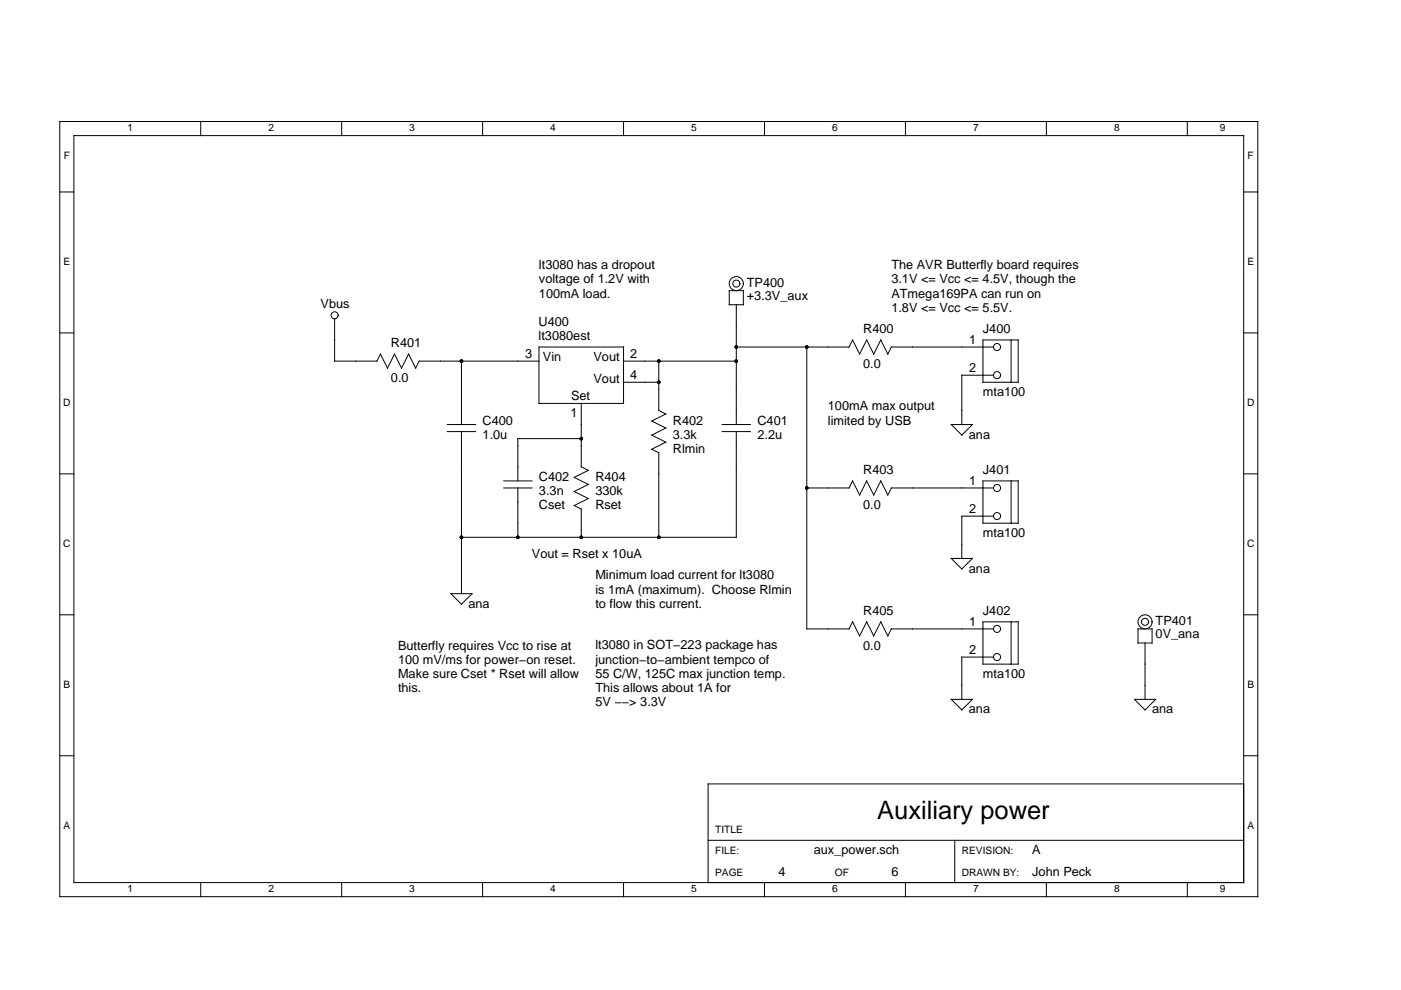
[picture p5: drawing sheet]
<svg xmlns="http://www.w3.org/2000/svg" width="297mm" height="210mm" viewBox="0 0 297 210" stroke-linecap="round" stroke-linejoin="round" font-family="sans-serif">
<defs><g id="words">
<text font-size="5.4" x="186" y="173.7">Auxiliary power</text>
<g font-size="2.7">
<text x="114.3" y="57.1">lt3080 has a dropout</text>
<text x="189" y="57">The AVR Butterfly board requires</text>
<text x="68" y="65.4">Vbus</text>
<text x="114.3" y="60.1">voltage of 1.2V with</text>
<text x="114.3" y="63.1">100mA load.</text>
<text x="158.4" y="60.9">TP400</text>
<text x="158.4" y="63.7">+3.3V_aux</text>
<text x="189" y="60.1">3.1V &lt;= Vcc &lt;= 4.5V, though the</text>
<text x="189" y="63.1">ATmega169PA can run on</text>
<text x="114.2" y="69.2">U400</text>
<text x="183" y="70.6">R400</text>
<text x="189" y="66.1">1.8V &lt;= Vcc &lt;= 5.5V.</text>
<text x="208.4" y="70.6">J400</text>
<text x="82.9" y="73.6">R401</text>
<text x="111.4" y="75.9">3</text>
<text x="114.2" y="72.2">lt3080est</text>
<text x="115.1" y="76.6">Vin</text>
<text x="125.8" y="76.6">Vout</text>
<text x="133.6" y="75.9">2</text>
<text x="205.5" y="72.9">1</text>
<text x="82.9" y="81">0.0</text>
<text x="125.8" y="81.1">Vout</text>
<text x="133.6" y="80.4">4</text>
<text x="183" y="78.1">0.0</text>
<text x="205.5" y="78.9">2</text>
<text x="120.9" y="88.5">1</text>
<text x="121.1" y="84.8">Set</text>
<text x="175.5" y="87">100mA max output</text>
<text x="208.4" y="84">mta100</text>
<text x="102.3" y="90">C400</text>
<text x="102.3" y="93">1.0u</text>
<text x="142.7" y="93">3.3k</text>
<text x="142.7" y="90">R402</text>
<text x="142.7" y="96">Rlmin</text>
<text x="160.6" y="93">2.2u</text>
<text x="160.6" y="90">C401</text>
<text x="175.5" y="90">limited by USB</text>
<text x="205.4" y="93">ana</text>
<text x="114.3" y="102">C402</text>
<text x="126.2" y="102">R404</text>
<text x="183" y="100.5">R403</text>
<text x="208.4" y="100.5">J401</text>
<text x="114.3" y="105">3.3n</text>
<text x="114.3" y="107.9">Cset</text>
<text x="126.2" y="105">330k</text>
<text x="126.2" y="107.9">Rset</text>
<text x="183" y="107.9">0.0</text>
<text x="205.5" y="102.8">1</text>
<text x="205.5" y="108.8">2</text>
<text x="208.4" y="113.9">mta100</text>
<text x="112.8" y="118.4">Vout = Rset x 10uA</text>
<text x="126.2" y="122.8">Minimum load current for lt3080</text>
<text x="126.2" y="125.8">is 1mA (maximum). Choose Rlmin</text>
<text x="205.4" y="121.4">ana</text>
<text x="99.3" y="128.9">ana</text>
<text x="126.2" y="128.9">to flow this current.</text>
<text x="183" y="130.4">R405</text>
<text x="208.4" y="130.4">J402</text>
<text x="84.4" y="137.7">Butterfly requires Vcc to rise at</text>
<text x="126.2" y="137.7">lt3080 in SOT−223 package has</text>
<text x="183" y="137.8">0.0</text>
<text x="205.5" y="132.7">1</text>
<text x="245" y="132.6">TP401</text>
<text x="245" y="135.4">0V_ana</text>
<text x="84.4" y="140.7">100 mV/ms for power−on reset.</text>
<text x="84.4" y="143.8">Make sure Cset * Rset will allow</text>
<text x="126.2" y="140.7">junction−to−ambient tempco of</text>
<text x="126.2" y="143.7">55 C/W, 125C max junction temp.</text>
<text x="205.5" y="138.6">2</text>
<text x="208.4" y="143.8">mta100</text>
<text x="84.4" y="146.8">this.</text>
<text x="126.2" y="146.8">This allows about 1A for</text>
<text x="126.2" y="149.8">5V −−&gt; 3.3V</text>
<text x="205.4" y="151.3">ana</text>
<text x="244.3" y="151.3">ana</text>
<text x="165.1" y="185.6">4</text>
<text x="172.5" y="181.2">aux_power.sch</text>
<text x="189" y="185.6">6</text>
<text x="218.9" y="185.6">John Peck</text>
<text x="218.9" y="181.2">A</text>
</g>
<g font-size="2.2">
<text x="27" y="27.8">1</text>
<text x="56.9" y="27.8">2</text>
<text x="86.8" y="27.8">3</text>
<text x="116.7" y="27.8">4</text>
<text x="146.5" y="27.8">5</text>
<text x="176.4" y="27.8">6</text>
<text x="206.3" y="27.8">7</text>
<text x="236.2" y="27.8">8</text>
<text x="258.6" y="27.8">9</text>
<text x="13.5" y="33.8">F</text>
<text x="264.5" y="33.8">F</text>
<text x="13.4" y="56.2">E</text>
<text x="264.5" y="56.2">E</text>
<text x="13.4" y="86.1">D</text>
<text x="264.4" y="86.1">D</text>
<text x="13.4" y="116">C</text>
<text x="264.4" y="116">C</text>
<text x="13.4" y="145.9">B</text>
<text x="264.5" y="145.9">B</text>
<text x="13.4" y="175.7">A</text>
<text x="151.6" y="176.7">TITLE</text>
<text x="264.5" y="175.7">A</text>
<text x="151.6" y="181.2">FILE:</text>
<text x="151.6" y="185.6">PAGE</text>
<text x="177" y="185.6">OF</text>
<text x="203.9" y="181.2">REVISION:</text>
<text x="203.9" y="185.6">DRAWN BY:</text>
<text x="27" y="189.2">1</text>
<text x="56.9" y="189.2">2</text>
<text x="86.8" y="189.2">3</text>
<text x="116.7" y="189.2">4</text>
<text x="146.5" y="189.2">5</text>
<text x="176.4" y="189.2">6</text>
<text x="206.3" y="189.2">7</text>
<text x="236.2" y="189.2">8</text>
<text x="258.6" y="189.2">9</text>
</g>
</g></defs>
<g fill="none" stroke="#000" stroke-width=".21">
<path d="M12.7 25.8h254v164.3h-254zM15.7 28.8h248v158.3h-248zM42.6 25.8v3M72.4 25.8v3M102.3 25.8v3M132.2 25.8v3M162.1 25.8v3M192 25.8v3M221.9 25.8v3M251.7 25.8v3M12.7 40.7h3M263.7 40.7h3"/>
<path d="M12.7 70.6h3M70.9 67.6v9h9l.8-1.5 1.5 3 1.4-3 1.5 3 1.5-3 1.5 3 .8-1.5h25.4M97.8 76.6v13.4M114.3 73.6h17.9v11.9h-17.9zM132.2 76.6h23.9M139.7 76.6v10.4l1.5 .8-3 1.5 3 1.5-3 1.5 3 1.4-3 1.5 1.5 .8v17.9M154.6 61.6h3v3h-3zM156.1 64.6v25.4M156.1 73.6h23.9l.8-1.5 1.5 3 1.5-3 1.4 3 1.5-3 1.5 3 .8-1.5h21.6M171.1 73.6v59.7h8.9l.8-1.5 1.5 3 1.5-3 1.4 3 1.5-3 1.5 3 .8-1.5h21.6M208.4 72.1h7.5v8.9h-7.5zM210.6 79.6h-6.7v10.4"/>
<path d="M214.4 72.1v8.9M263.7 70.6h3M94.9 90h5.9M94.9 91.5h5.9M97.8 91.5v34.4M123.2 85.5v13.5l1.5 .7-3 1.5 3 1.5-3 1.5 3 1.5-3 1.5 1.5 .7v6M123.2 93h-13.4v9M132.2 81h7.5M153.1 90h6M153.1 91.5h6M156.1 91.5v22.4h-58.3M201.7 90h4.5l-2.3 2.3z"/>
<path d="M12.7 100.5h3M106.8 103.5h6M106.8 102h6M109.8 103.5v10.4M171.1 103.5h8.9l.8-1.5 1.5 3 1.5-3 1.4 3 1.5-3 1.5 3 .8-1.5h21.6M201.7 118.4h4.5l-2.3 2.2zM208.4 102h7.5v8.9h-7.5zM210.6 109.4h-6.7v9M214.4 102v8.9M263.7 100.5h3M12.7 130.4h3M95.6 125.9h4.5l-2.3 2.2z"/>
<path d="M208.4 131.8h7.5v9h-7.5zM210.6 139.3h-6.7v9M214.4 131.8v9M241.3 133.3h3v3h-3zM242.8 136.3v12M263.7 130.4h3M201.7 148.3h4.5l-2.3 2.2zM240.5 148.3h4.5l-2.2 2.2zM12.7 160.2h3M150.1 178.2h113.6M202.4 178.2v8.9M263.7 166.2h-113.6v20.9"/>
<path d="M263.7 160.2h3M42.6 187.1v3M72.4 187.1v3M102.3 187.1v3M132.2 187.1v3M162.1 187.1v3M192 187.1v3M221.9 187.1v3M251.7 187.1v3"/>
<circle cx="70.9" cy="66.9" r=".75"/>
<circle cx="156.1" cy="60.1" r="1.49"/>
<circle cx="156.1" cy="60.1" r=".75"/>
<circle cx="211.4" cy="79.5" r=".75"/>
<circle cx="211.4" cy="73.6" r=".75"/>
<circle cx="211.4" cy="103.5" r=".75"/>
<circle cx="211.4" cy="109.4" r=".75"/>
<circle cx="211.4" cy="133.3" r=".75"/>
<circle cx="211.4" cy="139.3" r=".75"/>
<circle cx="242.8" cy="131.8" r=".75"/>
<circle cx="242.8" cy="131.8" r="1.49"/>
</g>
<g fill="#000">
<circle cx="97.8" cy="76.6" r=".37"/>
<circle cx="139.7" cy="76.6" r=".37"/>
<circle cx="156.1" cy="76.6" r=".37"/>
<circle cx="156.1" cy="73.6" r=".37"/>
<circle cx="171.1" cy="73.6" r=".37"/>
<circle cx="123.2" cy="93" r=".37"/>
<circle cx="139.7" cy="81" r=".37"/>
<circle cx="97.8" cy="113.9" r=".37"/>
<circle cx="109.8" cy="113.9" r=".37"/>
<circle cx="123.2" cy="113.9" r=".37"/>
<circle cx="139.7" cy="113.9" r=".37"/>
<circle cx="171.1" cy="103.5" r=".37"/>
</g>
<use href="#words"/>
</svg>
